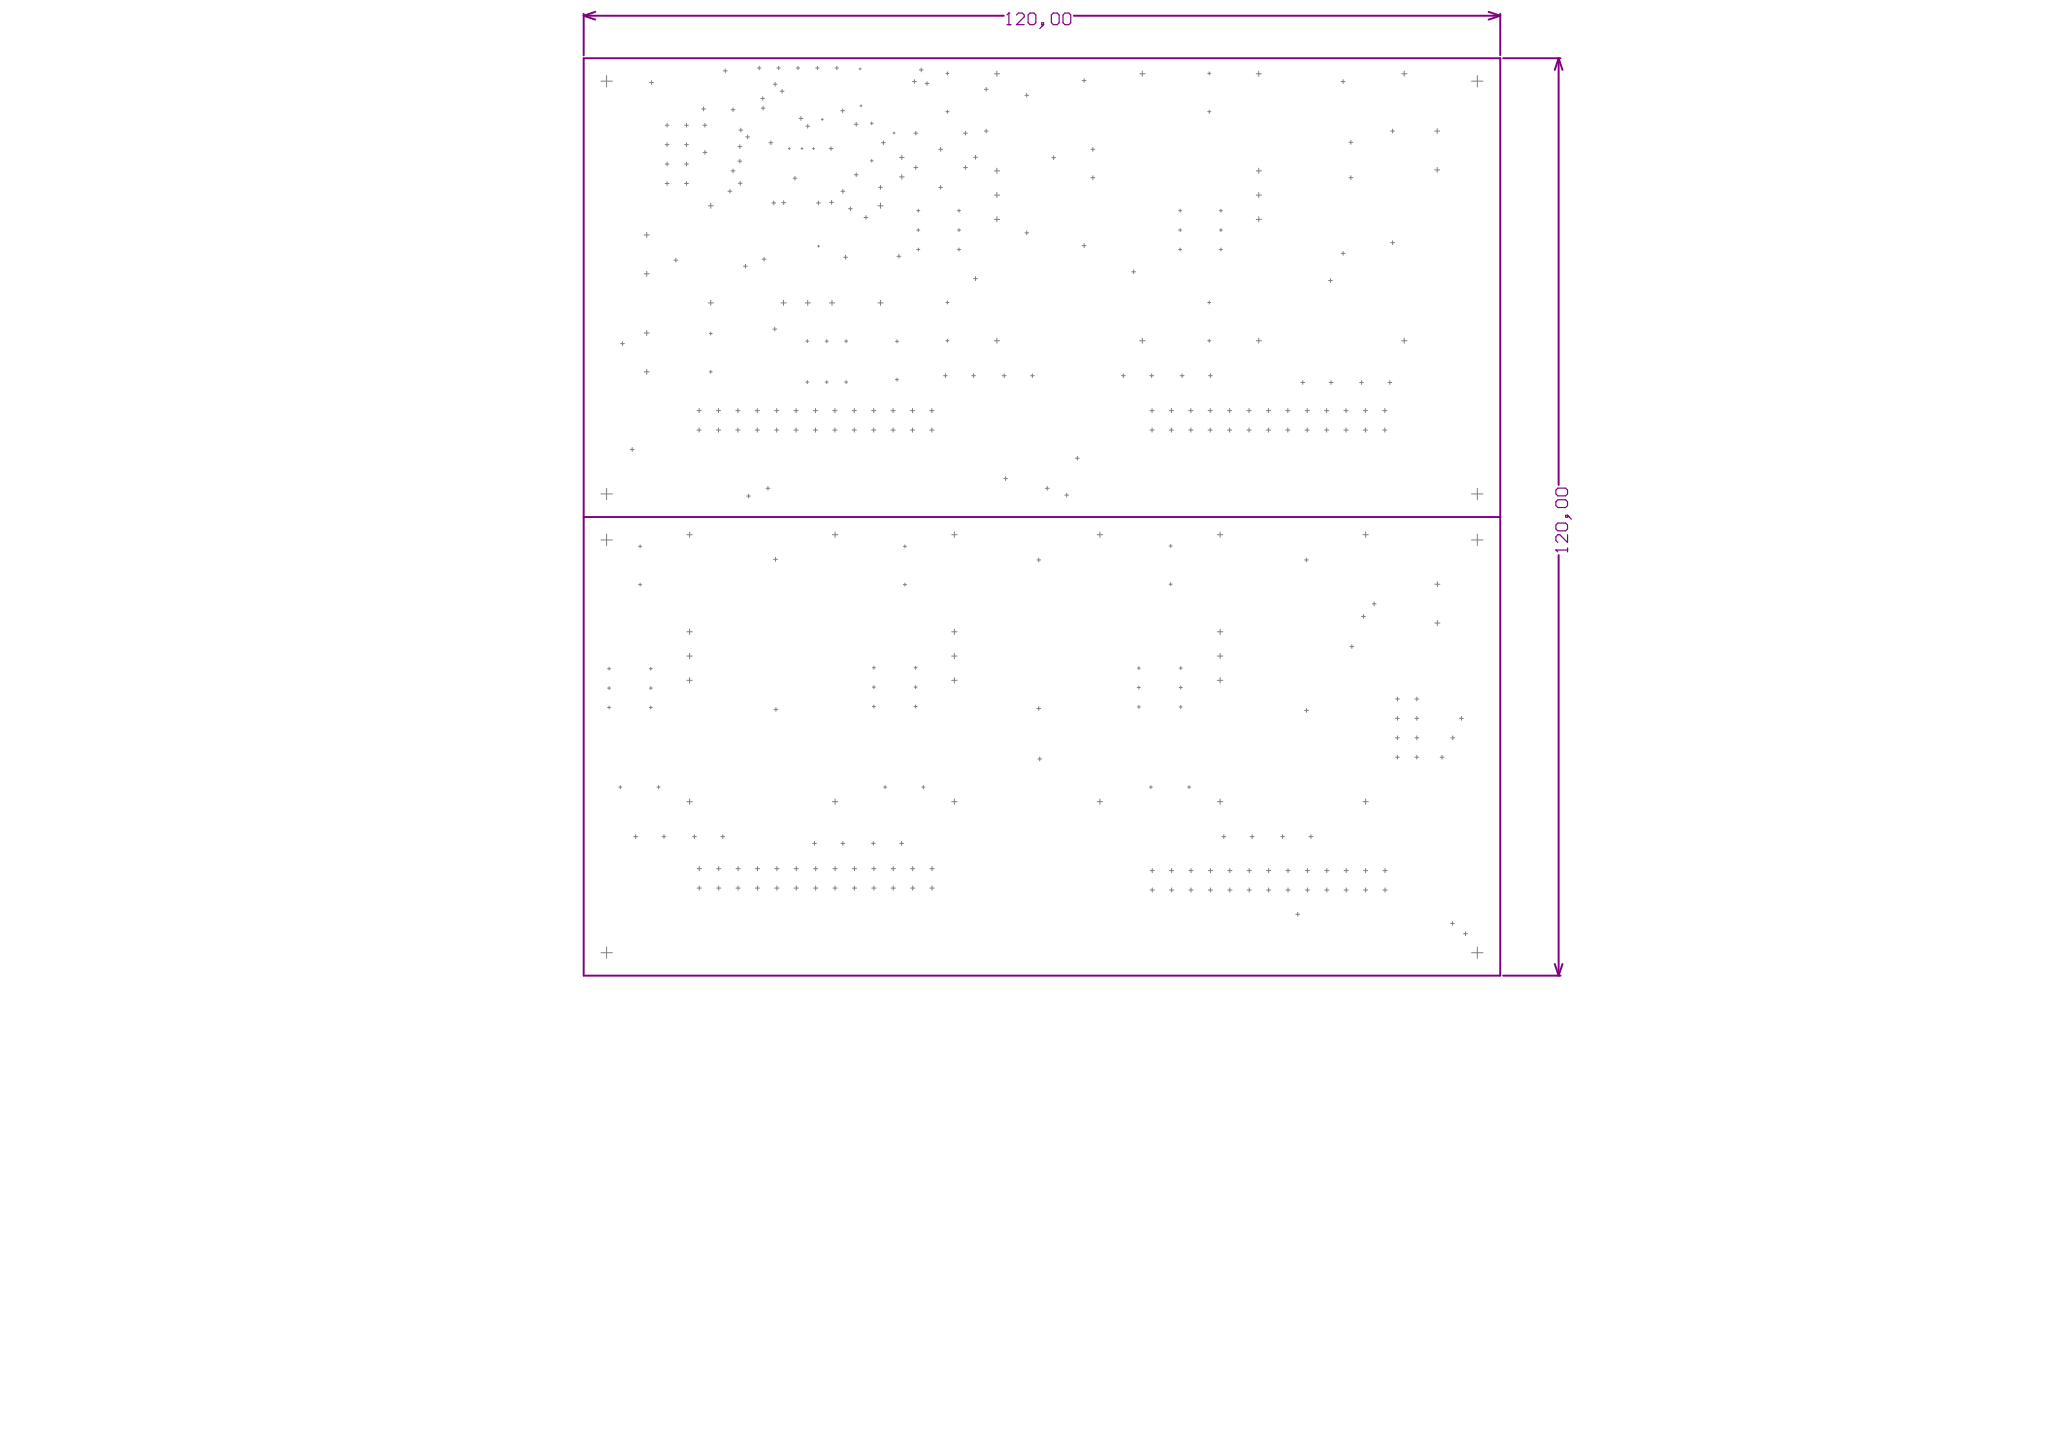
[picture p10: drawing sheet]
<svg xmlns="http://www.w3.org/2000/svg" width="289mm" height="203mm" viewBox="0 0 289 203" stroke-linecap="round" stroke-linejoin="round" font-family="sans-serif">
<g fill="none" stroke="#808080" stroke-width=".14">
<path d="M84.8 11.4h1.6M85.6 10.7v1.6M91.6 11.6h.6M91.9 11.4v.5M93.8 17.7h.6M94.1 17.4v.5M96.6 17.7h.5M96.8 17.4v.5M99 15.4h.5M99.2 17.7h.5M99.3 15.1v.5M99.4 17.4v.5"/>
<path d="M102 10h.6M102.3 9.7v.6M103.1 15.5h.6M103.4 15.2v.5M104.2 18.3h.6M104.5 18.1v.5M105.2 19.3h.5M105.5 19v.6M106.9 9.6h.5M107.1 9.3v.5M107.3 13.9h.6M107.4 15.3h.5"/>
<path d="M107.6 13.6v.6M107.7 15v.5M108.8 19.9v.5M109.1 11.9h.5M109.4 11.6v.6M109.6 9.6h.5M109.8 9.3v.5M110.1 12.9h.5M110.3 12.6v.5M112.3 9.6h.5M112.6 9.3v.5M112.7 16.7h.6"/>
<path d="M113 16.4v.6M113.7 17.8h.5M114 17.5v.6M115.1 9.6h.5M115.3 9.3v.5M115.9 16.8h.2M116 16.7v.3M117.8 9.6h.5M118.1 9.3v.5M118.6 15.6h.6M118.9 15.3v.6M120.5 17.5h.6"/>
<path d="M120.8 17.2v.6M121.2 9.7h.3M121.3 14.9h.3M121.3 9.6v.3M121.5 14.8v.3M122.8 17.4h.4M123 17.2v.4M124.6 19.9v.5M126 18.8h.3M126.1 18.6v.3M128.7 11.5h.6M128.9 18.8h.6"/>
<path d="M129 11.2v.6M129.2 18.5v.6M129.7 9.9h.5M130 9.6v.5M130.5 11.8h.6M130.8 11.5v.5M133.4 15.7h.5M133.4 10.4h.5M133.7 10.1v.5M133.7 15.5v.5M135.9 18.8h.6M136.2 18.5v.6"/>
<path d="M138.9 18.5h.5M138.9 12.6h.5M139.1 12.3v.6M139.1 18.2v.6M140.3 10.4h.7M140.6 10v.8M144.6 13.4h.5M144.8 13.2v.5M152.7 11.4h.5M152.9 11.1v.5M160.8 10.4h.7M161.2 10v.8"/>
<path d="M170.4 15.7h.4M170.4 10.4h.4M170.6 10.1v.5M170.6 15.5v.5M177.2 10.4h.8M177.6 10v.8M189.2 11.5h.6M189.5 11.2v.6M190.6 19.8v.5M196.2 18.5h.5M196.5 18.2v.6M197.7 10.4h.8"/>
<path d="M198.1 10v.8M202.4 18.5h.7M202.8 18.1v.7M207.6 11.4h1.6M208.4 10.7v1.6M90.9 38.6h.7M90.9 33.1h.7M91.2 32.8v.7M91.2 38.2v.8M93.8 23.1h.6M93.8 20.4h.6M93.8 25.9h.6"/>
<path d="M94.1 20.1v.6M94.1 22.9v.5M94.1 25.6v.5M95.1 36.7h.5M95.3 36.4v.6M96.6 23.1h.5M96.6 20.4h.5M96.6 25.9h.5M96.8 20.1v.6M96.8 22.9v.5M96.8 25.6v.5M99.2 21.5h.5"/>
<path d="M99.4 21.2v.6M99.9 29h.8M100.3 28.6v.8M102.7 27h.6M103 26.7v.5M103.1 24.1h.6M103.4 23.8v.6M104.1 20.7h.5M104.1 22.7h.5M104.2 25.8h.5M104.4 20.4v.5M104.4 22.5v.5"/>
<path d="M104.4 25.6v.5M104.9 37.5h.5M105.2 37.3v.5M107.5 36.6h.6M107.8 36.3v.5M108.5 20.1h.5M108.9 28.6h.5M109.2 28.3v.6M110.3 28.6h.5M110.6 28.3v.6M111.2 20.9h.3M111.4 20.8v.3"/>
<path d="M111.9 25.1h.5M112.1 24.9v.5M113 20.9h.3M113.1 20.8v.3M114.6 20.9h.3M114.8 20.8v.3M115.2 28.6h.5M115.3 34.7h.3M115.5 28.3v.6M115.5 34.6v.3M117 20.9h.5M117 28.5h.6"/>
<path d="M117.2 20.7v.5M117.3 28.3v.5M118.6 27h.6M118.9 26.7v.5M119 36.3h.6M119.3 36v.6M119.7 29.4h.5M120 29.2v.5M120.5 24.6h.6M120.8 24.4v.5M121.9 30.7h.5M122.2 30.4v.5"/>
<path d="M122.8 22.7h.4M123 22.5v.4M123.9 29h.7M123.9 26.4h.6M124.2 26.1v.6M124.2 28.6v.8M124.4 20.1h.5M126.5 36.1h.6M126.8 35.9v.5M126.9 22.2h.7M126.9 24.9h.7M127.2 21.9v.6"/>
<path d="M127.2 24.6v.7M128.9 23.6h.6M129.2 23.4v.5M129.3 29.7h.5M129.3 32.4h.5M129.3 35.2h.5M129.6 29.5v.4M129.6 32.2v.5M129.6 35v.4M132.4 26.4h.6M132.4 21.1h.6M132.7 20.8v.5"/>
<path d="M132.7 26.1v.6M135.1 29.7h.4M135.1 32.4h.4M135.1 35.2h.4M135.3 29.5v.4M135.3 32.2v.5M135.3 35v.4M135.9 23.6h.6M136.2 23.4v.5M137.3 22.2h.6M137.3 39.3h.6M137.6 21.9v.6"/>
<path d="M137.6 39v.6M140.3 24.1h.7M140.3 30.9h.7M140.3 27.5h.7M140.6 23.7v.8M140.6 27.1v.8M140.6 30.6v.7M144.6 32.8h.5M144.8 32.6v.5M148.4 22.2h.5M148.7 22v.5M152.7 34.6h.5"/>
<path d="M152.9 34.4v.5M153.9 21.1h.6M153.9 25.1h.6M154.2 20.8v.5M154.2 24.8v.5M159.7 38.3h.5M159.9 38.1v.5M166.3 29.7h.4M166.3 32.4h.4M166.3 35.2h.4M166.5 29.5v.4M166.5 32.2v.5"/>
<path d="M166.5 35v.4M172 29.7h.5M172 32.4h.5M172 35.2h.5M172.2 29.5v.4M172.2 32.2v.5M172.2 35v.4M177.2 24.1h.8M177.2 30.9h.8M177.2 27.5h.8M177.6 23.7v.8M177.6 27.1v.8"/>
<path d="M177.6 30.6v.7M187.4 39.6h.6M187.7 39.3v.5M189.2 35.7h.6M189.5 35.5v.5M190.3 25.1h.6M190.3 20.1h.6M190.6 24.8v.5M196.2 34.2h.5M196.5 34v.5M202.4 24h.7M202.8 23.6v.7"/>
<path d="M87.5 48.5h.6M87.8 48.2v.5M90.9 52.4h.7M90.9 47h.7M91.2 46.6v.7M91.2 52.1v.7M98.3 57.9h.6M98.6 57.6v.6M99.9 42.7h.8M100.1 52.4h.4M100.1 47h.4M100.3 42.3v.8"/>
<path d="M100.3 46.8v.5M100.3 52.2v.5M101.1 57.9h.6M101.4 57.6v.6M103.8 57.9h.6M104.1 57.6v.6M106.5 57.9h.6M106.8 57.6v.6M109 46.4h.6M109.3 57.9h.6M109.3 46.1v.6M109.6 57.6v.6"/>
<path d="M110.2 42.7h.7M110.5 42.3v.8M112 57.9h.6M112.3 57.6v.6M113.6 42.7h.7M113.7 48.1h.4M113.7 53.9h.4M113.9 47.9v.4M113.9 53.7v.4M114 42.3v.8M114.7 57.9h.6M115 57.6v.6"/>
<path d="M116.4 48.1h.5M116.4 53.9h.5M116.6 47.9v.4M116.6 53.7v.4M117 42.7h.8M117.4 42.3v.8M117.5 57.9h.6M117.8 57.6v.6M119.2 48.1h.4M119.2 53.9h.4M119.4 47.9v.4M119.4 53.7v.4"/>
<path d="M120.2 57.9h.6M120.5 57.6v.6M123 57.9h.6M123.3 57.6v.6M123.9 42.7h.7M124.2 42.3v.8M125.7 57.9h.6M126 57.6v.6M126.3 48.1h.5M126.3 53.5h.5M126.5 47.9v.5M126.5 53.3v.4"/>
<path d="M128.4 57.9h.6M128.7 57.6v.6M131.2 57.9h.6M131.5 57.6v.6M133.1 53h.5M133.4 52.7v.6M133.4 48.1h.5M133.4 42.7h.5M133.7 42.4v.5M133.7 47.8v.5M137.1 53h.5M137.3 52.7v.6"/>
<path d="M140.3 48.1h.7M140.6 47.7v.7M141.4 53h.5M141.7 52.7v.6M145.4 53h.5M145.6 52.7v.6M158.2 53h.6M158.5 52.7v.6M160.8 48.1h.7M161.2 47.7v.7M162.2 53h.5M162.2 57.9h.6"/>
<path d="M162.5 52.7v.6M162.5 57.6v.6M165 57.9h.6M165.3 57.6v.6M166.5 53h.5M166.8 52.7v.6M167.7 57.9h.6M168 57.6v.6M170.4 48.1h.4M170.4 42.7h.4M170.4 57.9h.6M170.5 53h.5"/>
<path d="M170.6 42.4v.5M170.6 47.8v.5M170.7 57.6v.6M170.8 52.7v.6M173.2 57.9h.6M173.5 57.6v.6M175.9 57.9h.6M176.2 57.6v.6M177.2 48.1h.8M177.6 47.7v.7M178.6 57.9h.6M178.9 57.6v.6"/>
<path d="M181.4 57.9h.6M181.7 57.6v.6M183.5 53.9h.6M183.8 53.7v.5M184.1 57.9h.6M184.4 57.6v.6M186.9 57.9h.6M187.2 57.6v.6M187.5 53.9h.6M187.8 53.7v.5M189.6 57.9h.6M189.9 57.6v.6"/>
<path d="M191.8 53.9h.6M192.1 53.7v.5M192.3 57.9h.6M192.6 57.6v.6M195.1 57.9h.6M195.4 57.6v.6M195.8 53.9h.6M196.1 53.7v.5M197.7 48.1h.8M198.1 47.7v.7M84.8 76.1h1.6M84.8 69.7h1.6"/>
<path d="M85.6 68.9v1.6M85.6 75.3v1.6M88.9 63.4h.6M89.2 63.1v.6M90.1 77h.4M90.3 76.8v.5M96.9 75.4h.8M97.3 75v.8M98.3 60.6h.6M98.6 60.3v.6M101.1 60.6h.6M101.4 60.3v.6"/>
<path d="M103.8 60.6h.6M104.1 60.3v.6M105.3 70h.6M105.6 69.7v.5M106.5 60.6h.6M106.8 60.3v.6M108.1 68.9h.5M108.3 68.6v.5M109.1 78.9h.6M109.3 60.6h.6M109.4 78.6v.6M109.6 60.3v.6"/>
<path d="M112 60.6h.6M112.3 60.3v.6M114.7 60.6h.6M115 60.3v.6M117.4 75.4h.8M117.5 60.6h.6M117.8 60.3v.6M117.8 75v.8M120.2 60.6h.6M120.5 60.3v.6M123 60.6h.6M123.3 60.3v.6"/>
<path d="M125.7 60.6h.6M126 60.3v.6M127.4 77h.5M127.7 76.8v.5M128.4 60.6h.6M128.7 60.3v.6M131.2 60.6h.6M131.5 60.3v.6M134.3 75.4h.7M134.6 75v.8M141.6 67.5h.5M141.9 67.2v.6"/>
<path d="M146.3 79h.5M146.5 78.7v.5M147.5 68.9h.5M147.7 68.6v.5M150.2 69.8h.6M150.5 69.5v.6M151.7 64.6h.6M152 64.3v.6M154.8 75.4h.7M155.2 75v.8M162.2 60.6h.6M162.5 60.3v.6"/>
<path d="M164.9 77h.5M165 60.6h.6M165.2 76.8v.4M165.3 60.3v.6M167.7 60.6h.6M168 60.3v.6M170.4 60.6h.6M170.7 60.3v.6M171.7 75.4h.8M172.1 75v.8M173.2 60.6h.6M173.5 60.3v.6"/>
<path d="M175.9 60.6h.6M176.2 60.3v.6M178.6 60.6h.6M178.9 60.3v.6M181.4 60.6h.6M181.7 60.3v.6M184 79h.6M184.1 60.6h.6M184.3 78.7v.5M184.4 60.3v.6M186.9 60.6h.6M187.2 60.3v.6"/>
<path d="M189.6 60.6h.6M189.9 60.3v.6M192.3 75.4h.7M192.3 60.6h.6M192.6 60.3v.6M192.7 75v.8M195.1 60.6h.6M195.4 60.3v.6M207.6 76.1h1.6M207.6 69.7h1.6M208.4 68.9v1.6M208.4 75.3v1.6"/>
<path d="M85.7 99.8h.4M85.7 94.3h.4M85.7 97h.4M85.9 94.1v.4M85.9 96.8v.4M85.9 99.5v.5M90.1 82.4h.4M90.3 82.2v.5M91.6 99.8h.4M91.6 94.3h.4M91.6 97h.4M91.8 94.1v.4"/>
<path d="M91.8 96.8v.4M91.8 99.5v.5M96.9 89.1h.8M96.9 92.5h.8M96.9 95.9h.8M97.3 88.7v.8M97.3 92.1v.8M97.3 95.6v.7M109.5 99.8v.5M123.1 94.2h.4M123.1 99.6h.4M123.1 96.9h.4"/>
<path d="M123.3 93.9v.5M123.3 96.7v.4M123.3 99.4v.5M127.4 82.4h.5M127.7 82.2v.5M128.9 94.2h.5M128.9 99.6h.5M128.9 96.9h.5M129.2 93.9v.5M129.2 96.7v.4M129.2 99.4v.5M134.3 89.1h.7"/>
<path d="M134.3 92.5h.7M134.3 95.9h.7M134.6 88.7v.8M134.6 92.1v.8M134.6 95.6v.7M146.3 99.9h.5M146.5 99.6v.6M160.4 94.2h.5M160.4 99.7h.5M160.4 96.9h.5M160.7 94v.4M160.7 96.7v.5"/>
<path d="M160.7 99.5v.4M164.9 82.4h.5M165.2 82.2v.4M166.4 94.2h.4M166.4 99.7h.4M166.4 96.9h.4M166.6 94v.4M166.6 96.7v.5M166.6 99.5v.4M171.7 89.1h.8M171.7 92.5h.8M171.7 95.9h.8"/>
<path d="M172.1 88.7v.8M172.1 92.1v.8M172.1 95.6v.7M184.3 99.9v.6M190.4 91.2h.6M190.7 90.9v.5M192.1 86.9h.5M192.4 86.7v.5M193.6 85.1h.5M193.9 84.9v.5M196.9 98.6h.5M197.1 98.3v.5"/>
<path d="M199.6 98.6h.6M199.9 98.3v.5M202.4 82.4h.7M202.4 87.9h.7M202.8 82v.7M202.8 87.5v.7M87.3 111h.4M87.5 110.8v.4M89.4 118h.6M89.7 117.7v.5M92.7 111h.4M92.9 110.8v.4"/>
<path d="M93.4 118h.5M93.7 117.7v.5M96.9 113h.8M97.3 112.7v.7M97.7 118h.5M98 117.7v.5M101.7 118h.5M102 117.7v.5M109.2 100h.5M114.6 118.9h.6M114.9 118.7v.5M117.4 113h.8"/>
<path d="M117.8 112.7v.7M118.6 118.9h.6M118.9 118.7v.5M123 118.9h.5M123.2 118.7v.5M124.7 111h.4M124.9 110.8v.4M126.9 118.9h.6M127.2 118.7v.5M130 111h.5M130.3 110.8v.4M134.3 113h.7"/>
<path d="M134.6 112.7v.7M146.4 107h.6M146.7 106.7v.6M154.8 113h.7M155.2 112.7v.7M162.1 111h.5M162.4 110.8v.4M167.5 111h.5M167.8 110.8v.4M171.7 113h.8M172.1 112.7v.7M172.4 118h.5"/>
<path d="M172.7 117.7v.5M176.4 118h.5M176.6 117.7v.5M180.7 118h.5M180.9 117.7v.5M184 100.2h.6M184.7 118h.5M184.9 117.7v.5M192.3 113h.7M192.7 112.7v.7M196.9 106.8h.5M196.9 101.3h.5"/>
<path d="M196.9 104h.5M197.1 101v.6M197.1 103.8v.5M197.1 106.5v.6M199.6 106.8h.6M199.6 101.3h.6M199.6 104h.6M199.9 101v.6M199.9 103.8v.5M199.9 106.5v.6M203.2 106.8h.5M203.4 106.5v.6"/>
<path d="M204.7 104h.5M204.9 103.8v.5M205.9 101.3h.5M206.2 101v.6M84.8 134.3h1.6M85.6 133.5v1.6M98.4 122.5h.6M98.4 125.2h.6M98.7 122.2v.6M98.7 124.9v.6M101.1 122.5h.6M101.1 125.2h.6"/>
<path d="M101.4 122.2v.6M101.4 124.9v.6M103.8 122.5h.6M103.8 125.2h.6M104.1 122.2v.6M104.1 124.9v.6M106.6 122.5h.6M106.6 125.2h.6M106.9 122.2v.6M106.9 124.9v.6M109.3 122.5h.6M109.3 125.2h.6"/>
<path d="M109.6 122.2v.6M109.6 124.9v.6M112 122.5h.6M112 125.2h.6M112.3 122.2v.6M112.3 124.9v.6M114.8 122.5h.6M114.8 125.2h.6M115.1 122.2v.6M115.1 124.9v.6M117.5 122.5h.6M117.5 125.2h.6"/>
<path d="M117.8 122.2v.6M117.8 124.9v.6M120.2 122.5h.6M120.2 125.2h.6M120.5 122.2v.6M120.5 124.9v.6M123 122.5h.6M123 125.2h.6M123.3 122.2v.6M123.3 124.9v.6M125.7 122.5h.6M125.7 125.2h.6"/>
<path d="M126 122.2v.6M126 124.9v.6M128.5 122.5h.6M128.5 125.2h.6M128.8 122.2v.6M128.8 124.9v.6M131.2 122.5h.6M131.2 125.2h.6M131.5 122.2v.6M131.5 124.9v.6M162.3 125.5h.6M162.3 122.8h.6"/>
<path d="M162.6 122.5v.6M162.6 125.2v.6M165 125.5h.6M165 122.8h.6M165.3 122.5v.6M165.3 125.2v.6M167.7 125.5h.6M167.7 122.8h.6M168 122.5v.6M168 125.2v.6M170.5 125.5h.6M170.5 122.8h.6"/>
<path d="M170.8 122.5v.6M170.8 125.2v.6M173.2 125.5h.6M173.2 122.8h.6M173.5 122.5v.6M173.5 125.2v.6M175.9 125.5h.6M175.9 122.8h.6M176.2 122.5v.6M176.2 125.2v.6M178.7 125.5h.6M178.7 122.8h.6"/>
<path d="M179 122.5v.6M179 125.2v.6M181.4 125.5h.6M181.4 122.8h.6M181.7 122.5v.6M181.7 125.2v.6M182.8 128.9h.6M183.1 128.7v.5M184.1 125.5h.6M184.1 122.8h.6M184.4 122.5v.6M184.4 125.2v.6"/>
<path d="M186.9 125.5h.6M186.9 122.8h.6M187.2 122.5v.6M187.2 125.2v.6M189.6 125.5h.6M189.6 122.8h.6M189.9 122.5v.6M189.9 125.2v.6M192.4 125.5h.6M192.4 122.8h.6M192.7 122.5v.6M192.7 125.2v.6"/>
<path d="M195.1 125.5h.6M195.1 122.8h.6M195.4 122.5v.6M195.4 125.2v.6M204.6 130.2h.6M204.9 130v.5M206.5 131.7h.5M206.7 131.4v.5M207.6 134.3h1.6M208.4 133.5v1.6"/>
</g>
<g fill="none" stroke="#800080" stroke-width=".27">
<path d="M82.3 1.9v5.9M82.3 8.2h129.3v129.4h-129.3zM82.3 2.2l1.7 .6M82.3 2.2h59.3M84 1.7l-1.7 .5M151.5 2.2h60.1M210 1.7l1.6 .5M211.6 1.9v5.9M211.6 2.2l-1.6 .6M212.1 8.2h8.1M219.9 8.2l.5 1.7M219.9 8.2v60.2"/>
<path d="M219.9 8.2l-.6 1.7M82.3 72.9h129.3M219.9 78.3v59.3M212.1 137.6h8.1M219.3 135.9l.6 1.7M220.4 135.9l-.5 1.7"/>
</g>
<g fill="none" stroke="#800080" stroke-width=".16">
<path d="M142.1 3.5h.5M142.3 1.8h.1M142.3 1.8v1.7M142.3 1.8l-.2 .3M143.4 2.1l.3-.3h.5l.3 .3v.3l-1.1 1.1h1.1M145.3 1.8h.6l.2 .3v1.1l-.2 .3h-.6l-.3-.3v-1.1zM147 3.2h.2v.3h-.2zM147.2 3.5l-.5 .5M148.6 1.8h.5l.3 .3v1.1l-.3 .3h-.5l-.3-.3v-1.1zM150.2 1.8h.6l.3 .3v1.1l-.3 .3h-.6l-.2-.3v-1.1zM219.5 77.6h.1M219.5 77.6h1.6"/>
<path d="M219.5 77.6l.3 .2M219.8 68.8h1.1l.2 .3v.6l-.2 .2h-1.1l-.3-.2v-.6zM219.8 70.5h1.1l.2 .2v.6l-.2 .3h-1.1l-.3-.3v-.6zM219.8 73.8h1.1l.2 .2v.6l-.2 .3h-1.1l-.3-.3v-.6zM220.9 72.7h.2v.2h-.2zM221.1 75.4v1.1l-1.1-1.1h-.2l-.3 .3v.5l.3 .3M221.1 77.3v.5M221.1 72.7l.6 .5"/>
</g>
</svg>
